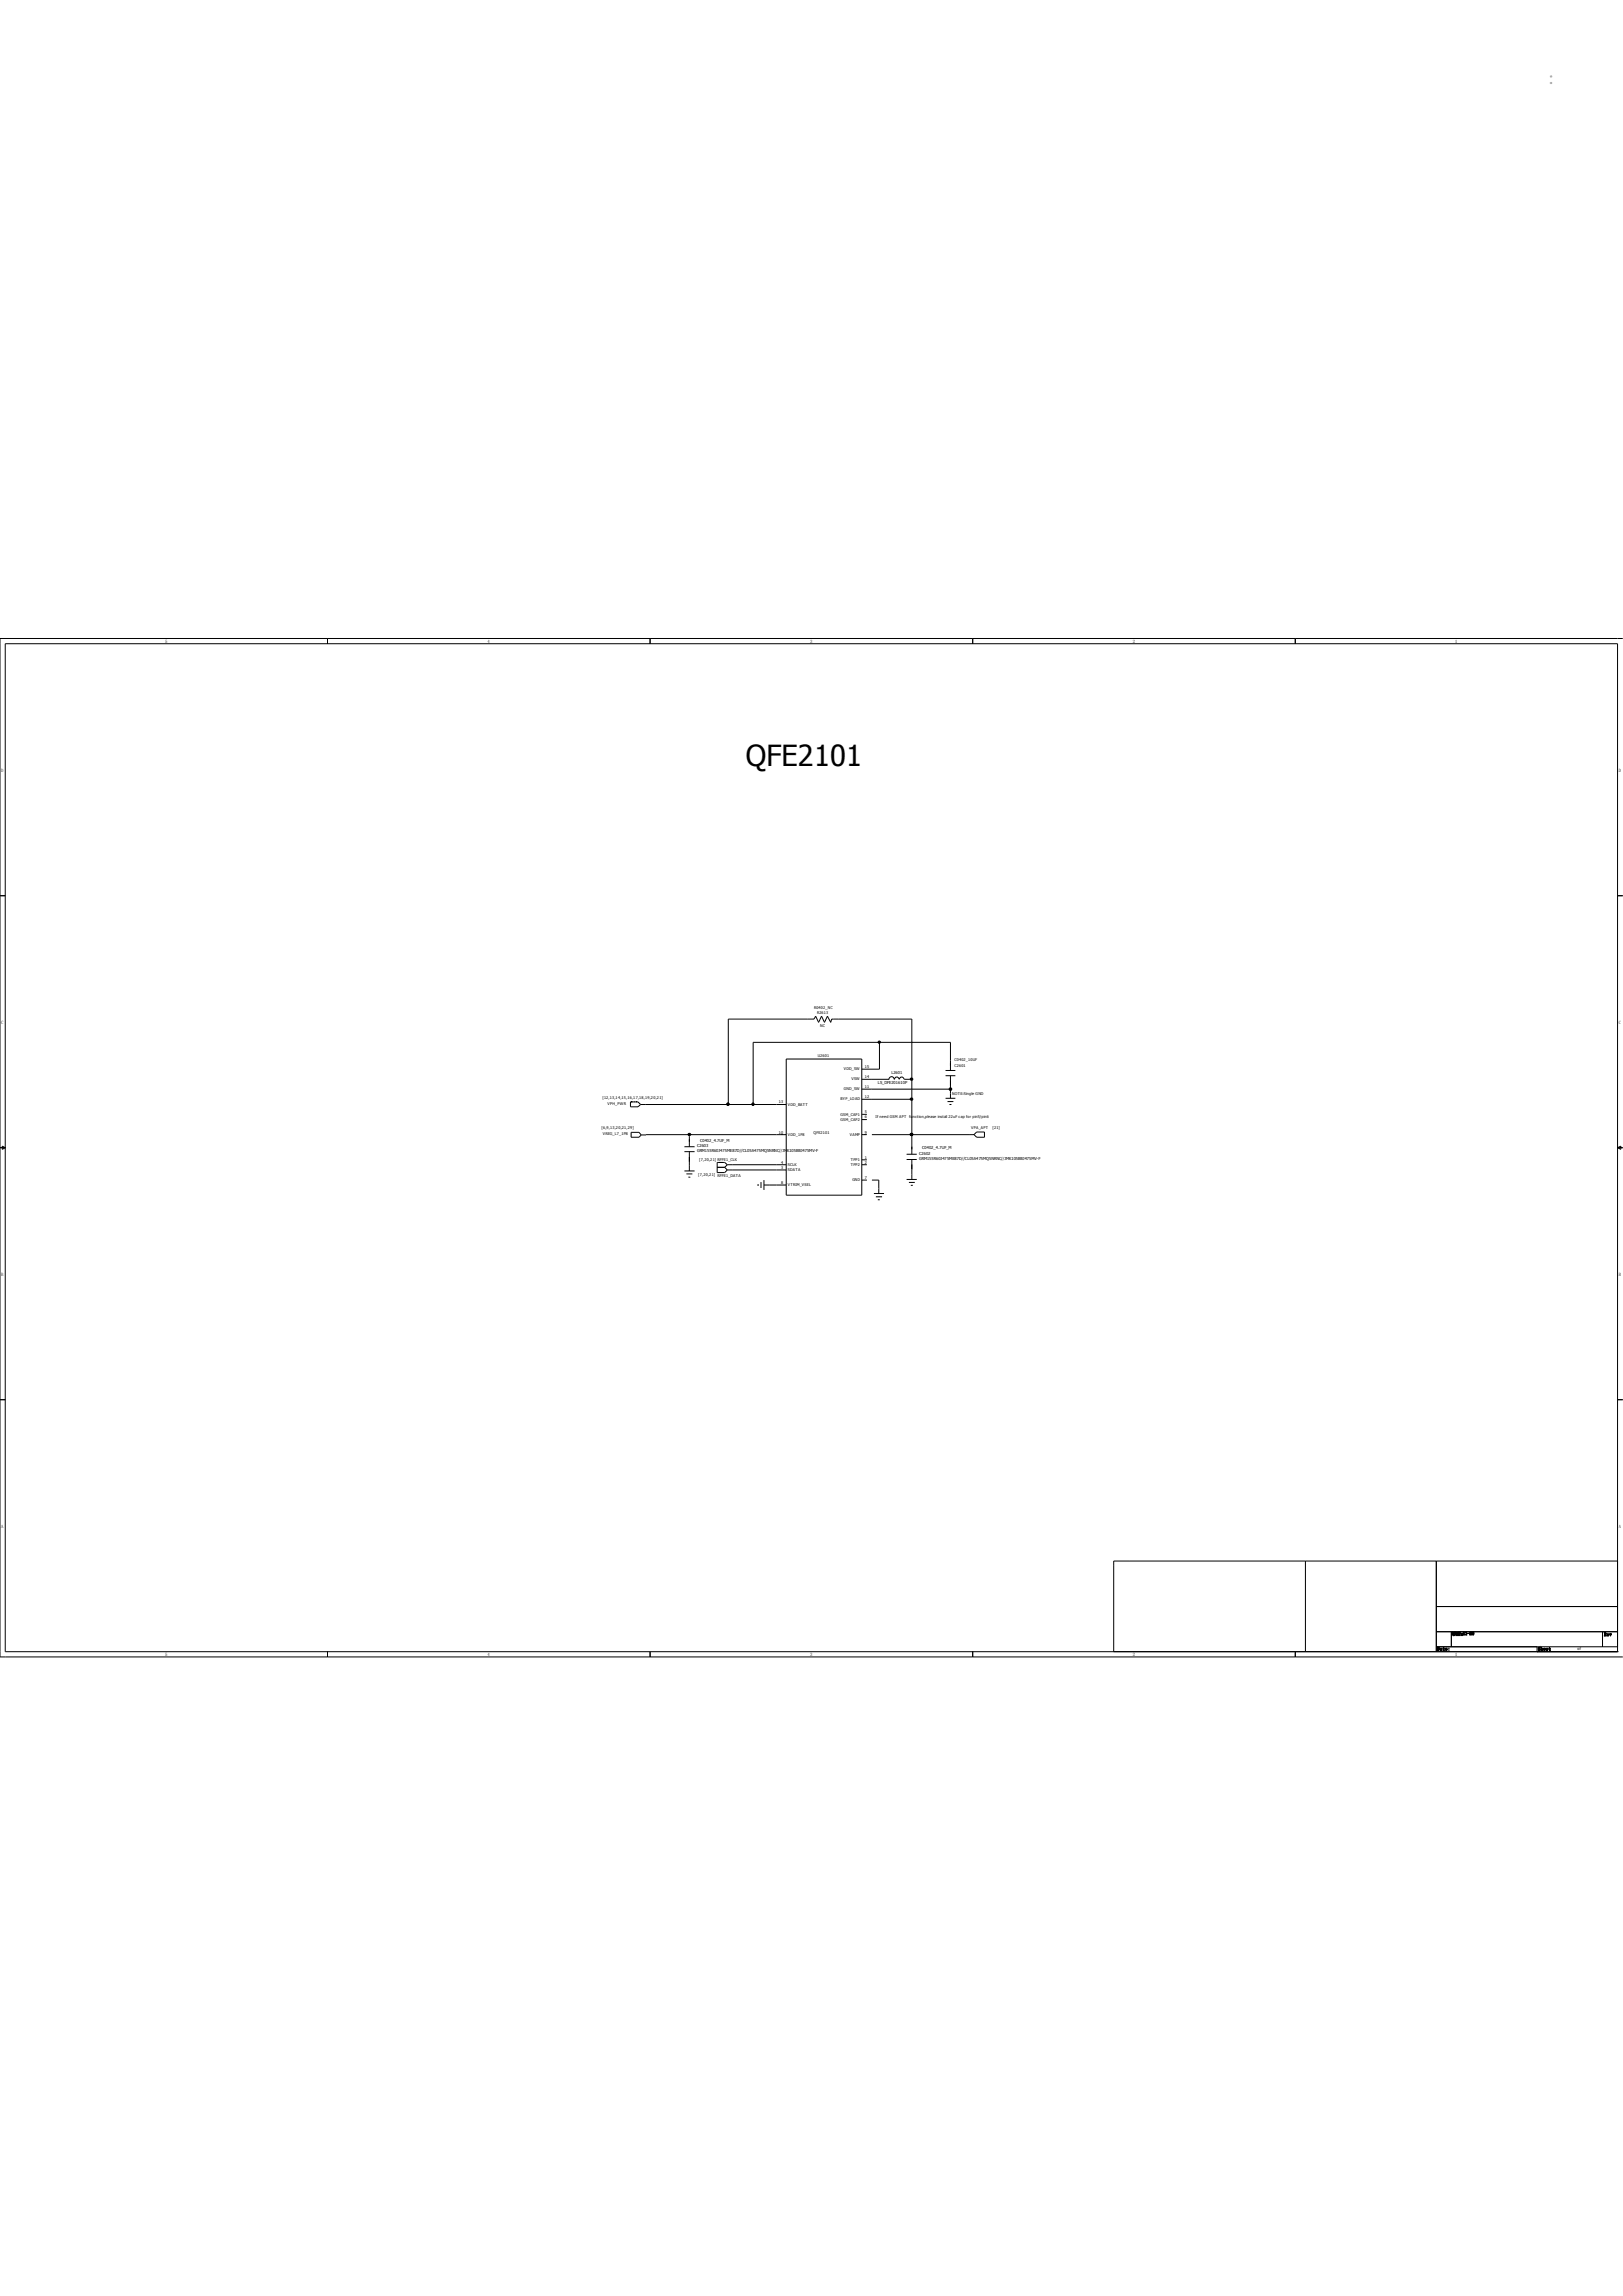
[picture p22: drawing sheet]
<svg xmlns="http://www.w3.org/2000/svg" width="210mm" height="297mm" viewBox="0 0 210 297" stroke-linecap="round" stroke-linejoin="round" font-family="sans-serif">
<defs><g id="words">
<text font-size="3.8" x="96.5" y="99.1">QFE2101</text>
<text font-size="1.8" fill="#666" x="200.3" y="10.9">：</text>
<g font-size=".6">
<text x="21.4" y="83.2">5</text>
<text x="63.1" y="83.2">4</text>
<text x="104.8" y="83.2">3</text>
<text x="146.6" y="83.2">2</text>
<text x="188.3" y="83.2">1</text>
<text x=".2" y="99.8">D</text>
<text x="209.5" y="99.8">D</text>
<text x=".2" y="132.4">C</text>
<text x="209.5" y="132.4">C</text>
<text x=".2" y="165">B</text>
<text x="209.5" y="165">B</text>
<text x=".2" y="197.6">A</text>
<text x="209.5" y="197.6">A</text>
<text x="21.4" y="214.2">5</text>
<text x="63.1" y="214.2">4</text>
<text x="104.8" y="214.2">3</text>
<text x="146.6" y="214.2">2</text>
<text x="186" y="213.5">Date:</text>
<text x="187.8" y="211.5">2017-11-20</text>
<text x="188" y="211.6">Size</text>
<text x="188.3" y="214.2">1</text>
<text x="199" y="213.5">Sheet</text>
<text x="207.6" y="211.6">Rev</text>
</g>
<g font-size=".5">
<text x="105.3" y="130.5">R0402_NC</text>
<text x="105.7" y="131.2">R2613</text>
<text x="105.8" y="136.7">U2601</text>
<text x="106.1" y="132.9">NC</text>
<text x="123.5" y="137.2">C0402_10UF</text>
<text x="77.9" y="142.2">[12,13,14,15,16,17,18,19,20,21]</text>
<text x="78.6" y="143">VPH_PWR</text>
<text x="100.8" y="142.7">13</text>
<text x="101.9" y="143">VDD_BATT</text>
<text x="108.8" y="142.3">BYP_LOAD</text>
<text x="109.2" y="138.5">VDD_SW</text>
<text x="109.2" y="141">GND_SW</text>
<text x="110.2" y="139.8">VSW</text>
<text x="111.9" y="138.2">15</text>
<text x="111.9" y="139.5">14</text>
<text x="111.9" y="142.1">12</text>
<text x="111.9" y="140.7">11</text>
<text x="113.6" y="140.3">LS_DFE201610P</text>
<text x="115.3" y="139">L2601</text>
<text x="123.2" y="141.6">NOTE:Single GND</text>
<text x="123.5" y="138.1">C2601</text>
<text x="77.8" y="146">[6,9,13,20,21,29]</text>
<text x="78" y="146.8">VREG_L7_1P8</text>
<text x="90.2" y="148.4">C2603</text>
<text x="90.2" y="149">GRM155R60J475ME87D//CL05A475MQ5NRNC//JMK105BBJ475MV-F</text>
<text x="90.6" y="147.7">C0402_4.7UF_M</text>
<text x="100.8" y="146.6">10</text>
<text x="101.9" y="146.9">VDD_1P8</text>
<text x="105.3" y="146.8">QFE2101</text>
<text x="108.8" y="144.3">GSM_CAP1</text>
<text x="108.8" y="145">GSM_CAP2</text>
<text x="110" y="146.9">VAMP</text>
<text x="111.9" y="149.9">1</text>
<text x="111.9" y="144">5</text>
<text x="111.9" y="144.7">6</text>
<text x="111.9" y="146.6">9</text>
<text x="113.3" y="144.7">If need GSM APT</text>
<text x="117.7" y="144.7">function,please install 22uF cap for pin5/pin6</text>
<text x="118.9" y="149.4">C2602</text>
<text x="119.3" y="148.7">C0402_4.7UF_M</text>
<text x="125.7" y="146.1">VPA_APT</text>
<text x="128.4" y="146">[21]</text>
<text x="90.3" y="152.2">[7,20,21] RFFE1_DATA</text>
<text x="90.5" y="150.1">[7,20,21] RFFE1_CLK</text>
<text x="101.1" y="151.2">3</text>
<text x="101.1" y="150.5">4</text>
<text x="101.1" y="153.1">8</text>
<text x="101.9" y="151.5">SDATA</text>
<text x="101.9" y="150.8">SCLK</text>
<text x="101.9" y="153.4">VTRIM_VSEL</text>
<text x="110.1" y="150.2">TPP1</text>
<text x="110.1" y="150.8">TPP2</text>
<text x="110.3" y="152.8">GND</text>
<text x="111.9" y="150.5">2</text>
<text x="111.9" y="152.5">7</text>
<text x="118.9" y="150">GRM155R60J475ME87D//CL05A475MQ5NRNC//JMK105BBJ475MV-F</text>
<text x="204.1" y="213.5">of</text>
</g>
</g></defs>
<g fill="none" stroke="#000" stroke-width=".13">
<path d="M.7 83.3h208.6v130.4h-208.6zM42.4 82.6v.7M84.1 82.6v.7M125.9 82.6v.7M167.6 82.6v.7M210 82.6h-210v131.7h210M0 115.9h.7M209.3 115.9h.7M101.7 137h9.8v17.6h-9.8zM111.5 139.6h3.6M113.8 134.8v3.5h-2.3M115 139.6a.32 .32 0 0 1 .3-.3 .32 .32 0 0 1 .4 .3"/>
<path d="M115.7 139.6a.3 .3 0 0 1 .3-.3 .3 .3 0 0 1 .3 .3M116.4 139.6a.3 .3 0 0 1 .3-.3 .3 .3 0 0 1 .3 .3M117 139.6h1M122.3 138.5h1.3M122.3 139.1h1.3M123 138.5v-3.7h-25.5v8.1M123 139.1v3M0 148.5h.7M.3 148.3l.4 .2-.4 .2zM81.6 142.5h.9l.4 .4-.4 .3h-.9zM81.7 146.5h1l.3 .3-.3 .3h-1zM82.9 142.9h18.8"/>
<path d="M88.6 148.3h1.3M88.6 149h1.3M88.6 151.5h1.3M88.8 151.8h.8M89.1 152.3h.2M89.2 146.8v1.5M89.2 149v2.5M92.8 151h1M93.8 151l.3 .3M94.1 150.7l-.3-.3h-1v1.3h1l.3-.4M94.1 151.3h7.6M94.1 150.7h7.6"/>
<path d="M94.1 150.7l-.3 .3M94.2 142.9v-11.1h11.1l.2-.4 .4 .8 .4-.8 .4 .8 .4-.8 .4 .8 .1-.4h10.4v17.5M98.1 153.2v.2M98.5 152.9v.8M98.8 153.3h2.9M98.8 152.7v1.2M101.7 146.8h-18.7M111.5 150.7h.7M111.5 150h.7M111.5 144.1h.7M111.5 144.8h.7M111.5 152.7h.7"/>
<path d="M111.5 142.2h6.5M111.5 140.9h11.5M111.5 146.8h.7M112.8 152.7h.9v1.7M112.8 146.8h13.2M113.1 154.4h1.3M113.3 154.8h.8M113.6 155.2h.2M117.3 149.3h1.3M117.3 150h1.3M117.3 152.6h1.3M117.6 153h.8"/>
<path d="M117.9 153.3h.2M118 146.8h.1M118 150v2.6M122.3 142.1h1.3M122.6 142.5h.8M122.9 142.9h.2M126 146.8l.4-.4h1v.7h-1zM209.3 148.5h.7M209.3 148.5l.4-.2v.4zM0 181.1h.7M209.3 181.1h.7M42.4 213.7v.6"/>
<path d="M84.1 213.7v.6M125.9 213.7v.6M167.6 213.7v.6M168.9 201.9v11.8M185.8 201.9v11.8M185.8 207.8h23.5M185.8 211.1h23.5M185.8 213h23.5M187.8 211.1v1.9M198.9 213.7h.1M198.9 213v.7M207.3 211.1v1.9"/>
<path d="M209.3 213.7h.1M209.3 201.9h-65.2v11.8"/>
</g>
<g fill="#000" stroke="#000" stroke-width=".13">
<path d="M117.8 139.5h.3v.2h-.3z" fill-rule="evenodd"/>
<path d="M89.1 146.6h.2v.3h-.2z" fill-rule="evenodd"/>
<path d="M117.8 142.1h.3v.2h-.3z" fill-rule="evenodd"/>
<path d="M117.8 146.6h.3v.3h-.3z" fill-rule="evenodd"/>
<path d="M117.8 146.6h.3v.3h-.3z" fill-rule="evenodd"/>
<circle cx="113.8" cy="134.8" r=".15"/>
<circle cx="94.2" cy="142.8" r=".17"/>
<circle cx="97.4" cy="142.8" r=".16"/>
<circle cx="123" cy="140.9" r=".17"/>
</g>
<use href="#words"/>
</svg>
